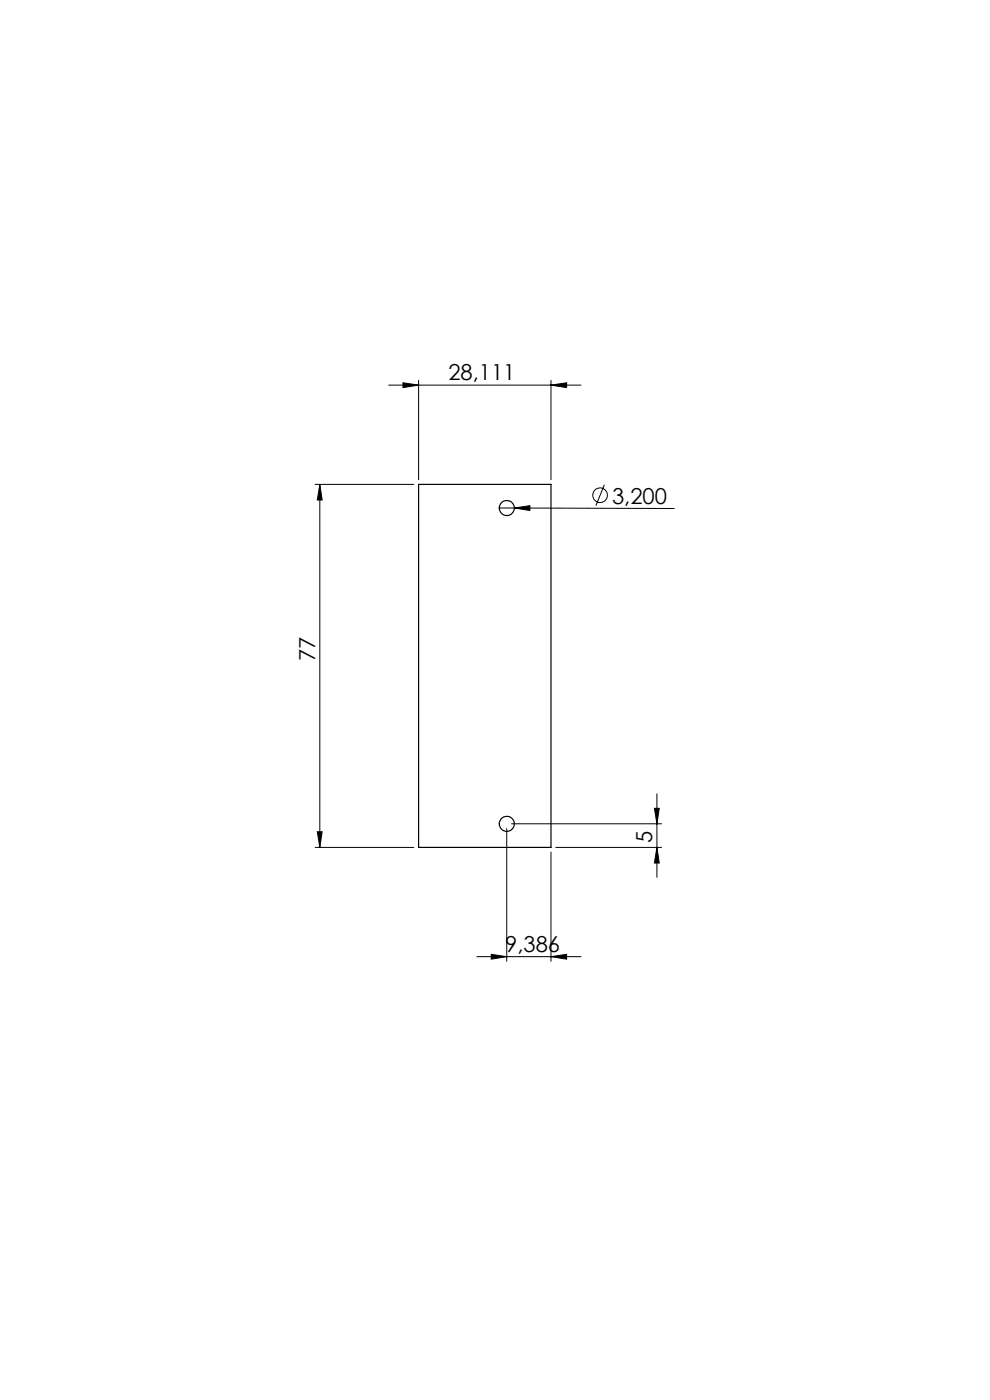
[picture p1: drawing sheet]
<svg xmlns="http://www.w3.org/2000/svg" width="210mm" height="297mm" viewBox="0 0 210 297" stroke-linecap="round" stroke-linejoin="round" font-family="sans-serif">
<defs><g id="words">
<g font-size="4.7">
<text x="95.1" y="80.7">28,111</text>
<text x="129.8" y="106.8">3,200</text>
<text x="66.8" y="140.2" transform="rotate(-90 66.8 140.2)">77</text>
<text x="138.3" y="178.8" transform="rotate(-90 138.3 178.8)">5</text>
<text x="107.2" y="201.9">9,386</text>
</g>
</g></defs>
<g fill="none" stroke="#000" stroke-width=".21">
<path d="M82.4 81.7h40.8M85.5 81.2l3.3 .5-3.3 .5zM88.8 80.7v21.1M116.9 81.7l3.3-.5v1zM116.9 80.7v21.1M66.9 102.8h20.9M67.8 102.8l.5 3.3h-1zM67.8 102.8v77M105.9 107.8h3.2M109.1 107.8l3.3-.5v1zM109.1 107.8l33.9 .1M128.2 102.8l-1.8 4.5"/>
<path d="M66.9 179.8h20.9M67.3 176.5h1l-.5 3.3zM107.5 175.8v28.1M108.5 174.8h31.8M117.9 179.8h22.4M138.8 171.5h1l-.5 3.3zM139.3 179.8l.5 3.3h-1zM139.3 168.4v17.7M116.9 180.8v23.1M101.1 202.9h22.1M104.2 202.5l3.3 .4-3.3 .6zM116.9 202.9l3.3-.4v1z"/>
<circle cx="127.3" cy="105.1" r="1.56"/>
</g>
<g fill="#000">
<path d="M109.1 107.8l3.3-.5v1z"/>
<path d="M116.9 81.7l3.3-.5v1zM85.5 81.2l3.3 .5-3.3 .5z"/>
<path d="M67.3 176.5h1l-.5 3.3zM67.8 102.8l.5 3.3h-1z"/>
<path d="M138.8 171.5h1l-.5 3.3zM139.3 179.8l.5 3.3h-1z"/>
<path d="M104.2 202.5l3.3 .4-3.3 .6zM116.9 202.9l3.3-.4v1z"/>
</g>
<g fill="none" stroke="#000" stroke-width=".25">
<path d="M88.8 102.8h28.1v77h-28.1z"/>
<circle cx="107.5" cy="107.8" r="1.61"/>
<circle cx="107.5" cy="174.8" r="1.6"/>
</g>
<use href="#words"/>
</svg>
